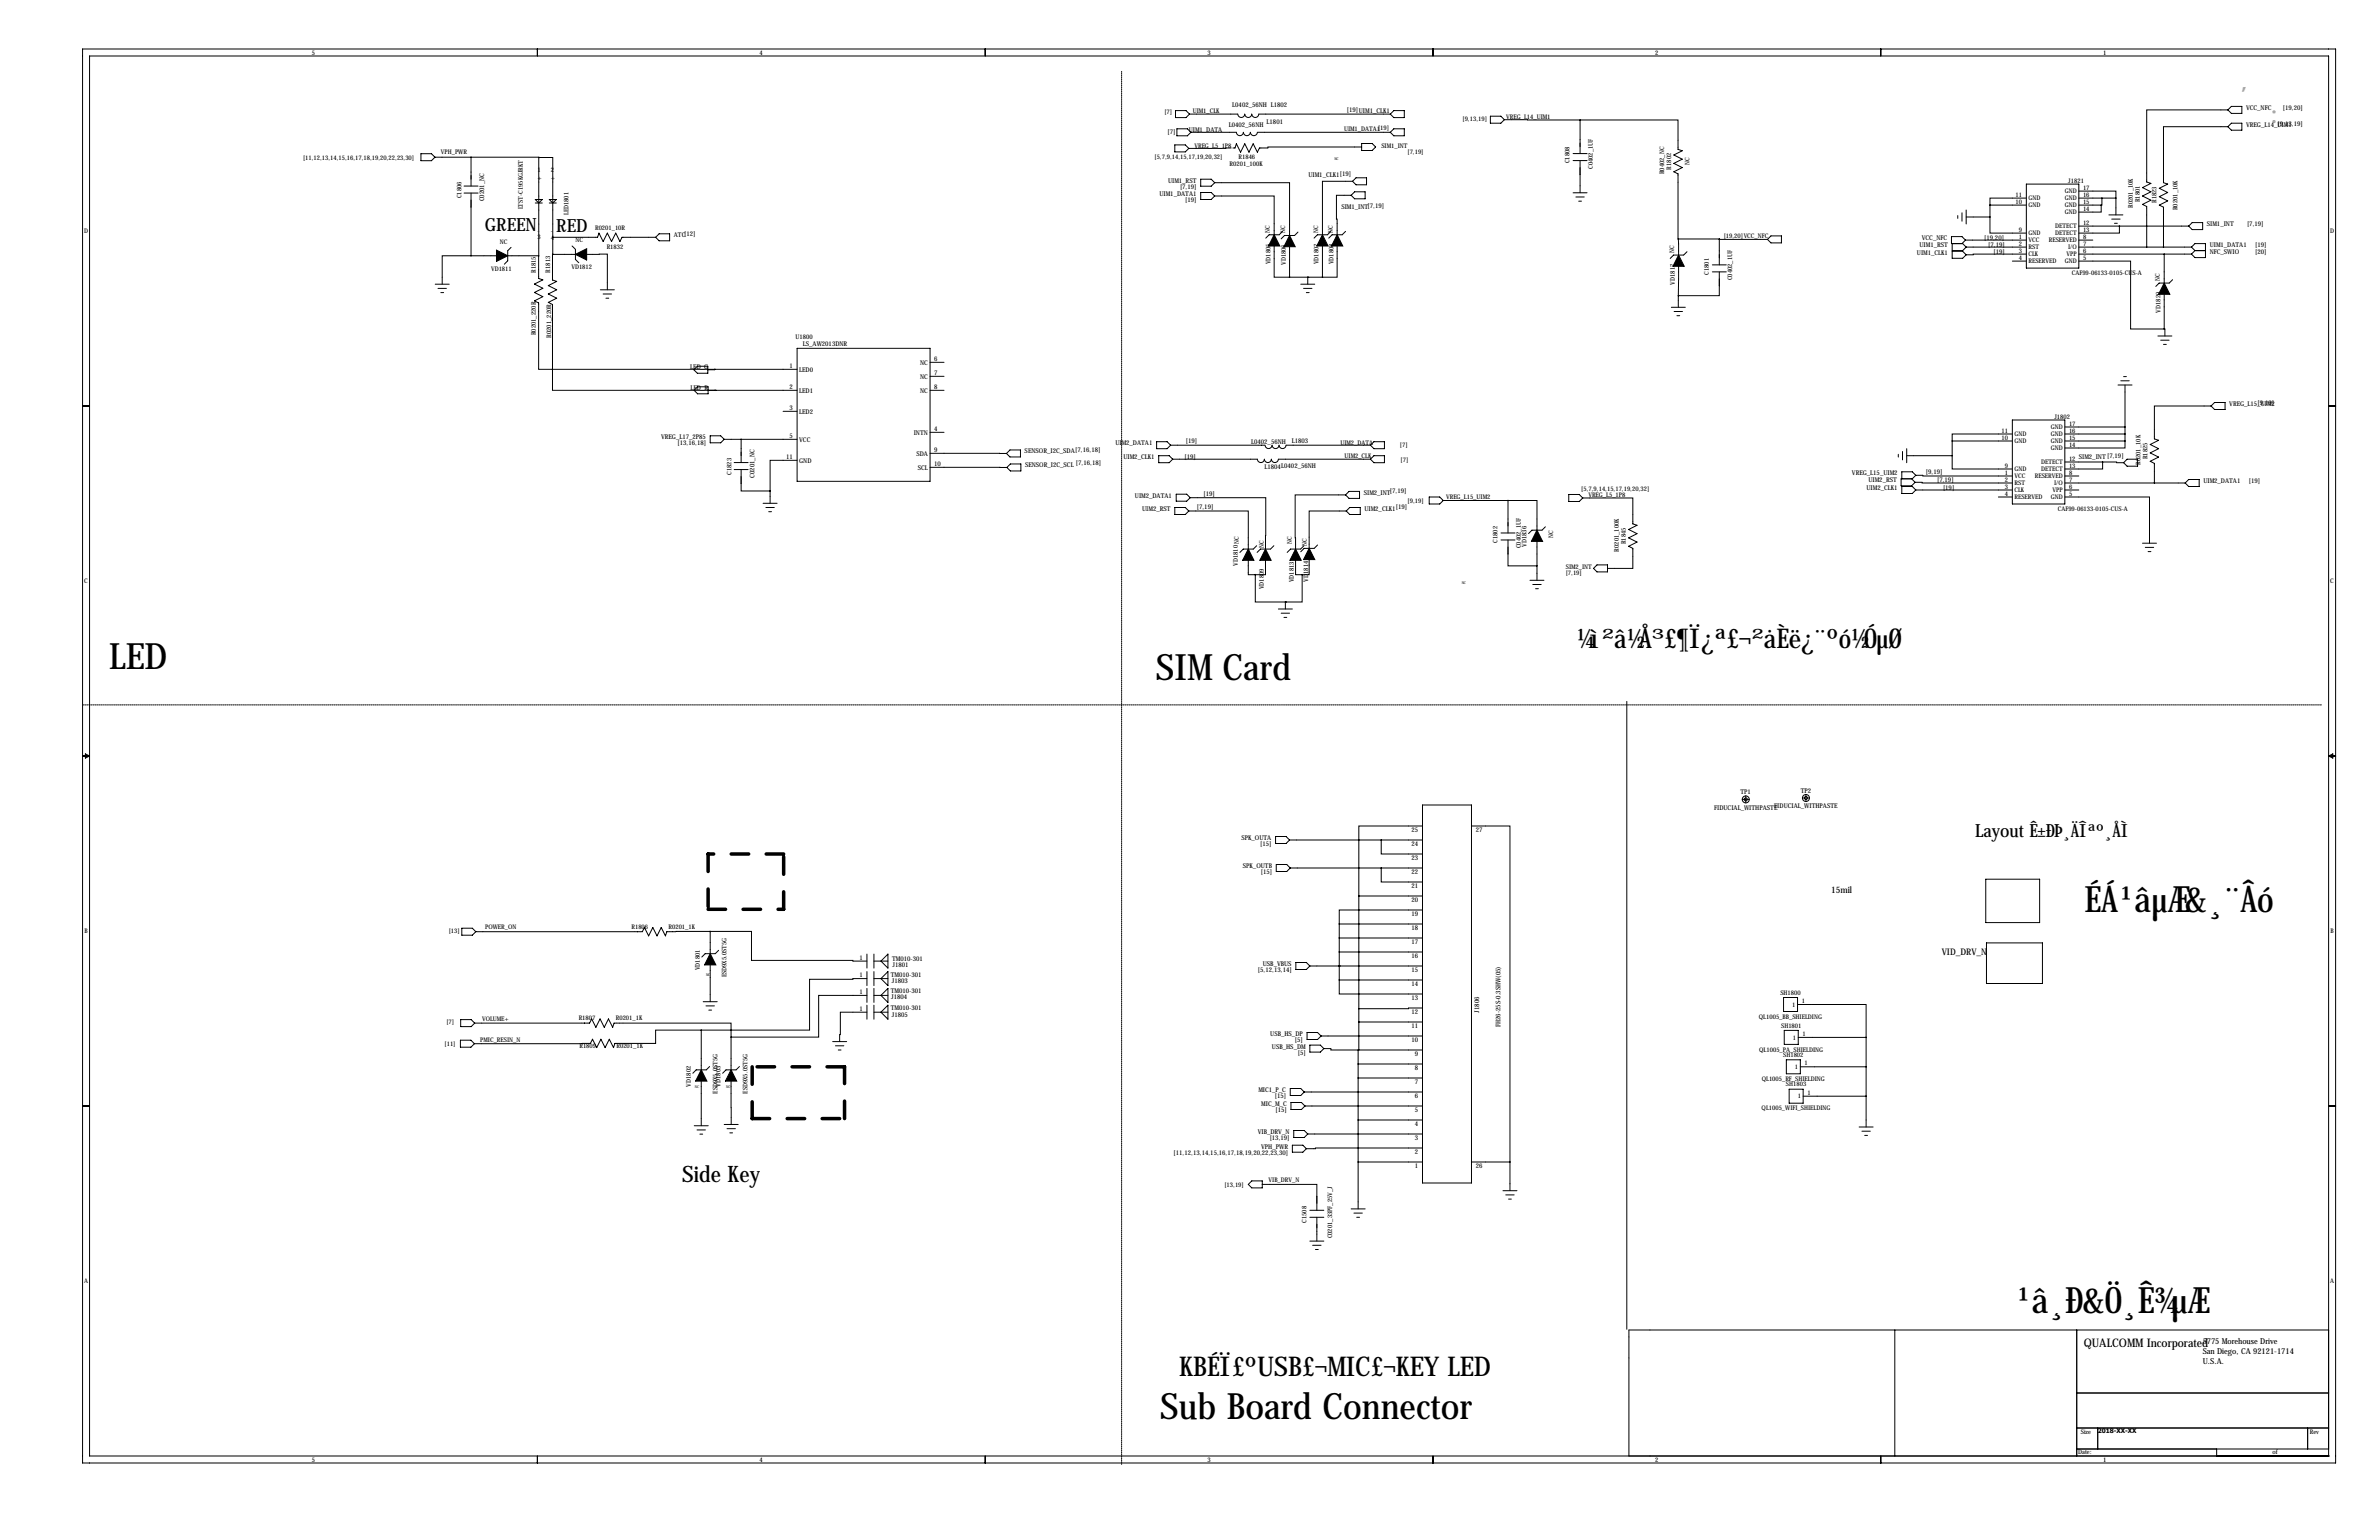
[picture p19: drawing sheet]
<svg xmlns="http://www.w3.org/2000/svg" width="864mm" height="559mm" viewBox="0 0 864 559" stroke-linecap="round" stroke-linejoin="round" font-family="sans-serif">
<defs><g id="words">
<g font-size="13.2">
<text x="39.6" y="242.8">LED</text>
<text x="419.6" y="246.9">SIM Card</text>
<text x="756.7" y="331">ÉÁ¹âµÆ&amp;¸¨Âó</text>
<text x="731.5" y="476.3">¹â¸Ð&amp;Ö¸Ê¾µÆ</text>
<text x="421.1" y="514.9">Sub Board Connector</text>
</g>
<g font-size="9.9">
<text x="572.4" y="235.3">¼ì²â½Å³£¶Ï¿ª£¬²åÈë¿¨ºó½ÓµØ</text>
<text x="428" y="499.4">KBÉÏ£ºUSB£¬MIC£¬KEY LED</text>
</g>
<text font-size="8.2" x="247.7" y="428.8">Side Key</text>
<g font-size="7.3" fill="#666">
<text x="813.4" y="32.7">，</text>
<text x="823.7" y="44.7">：</text>
</g>
<g font-size="6.6">
<text x="176" y="83.8">GREEN</text>
<text x="201.9" y="84.3">RED</text>
<text x="717" y="303.5">Layout Ê±ÐÞ¸ÄÎªº¸ÅÌ</text>
</g>
<text font-size="4.3" x="756.4" y="488.7">QUALCOMM Incorporated</text>
<g font-size="3.3">
<text x="664.7" y="323.9">15mil</text>
<text x="704.9" y="346.5">VID_DRV_N</text>
</g>
<g font-size="3">
<text x="799.6" y="487.5">5775 Morehouse Drive</text>
<text x="799.6" y="491.3">San Diego, CA 92121-1714</text>
<text x="799.6" y="495">U.S.A.</text>
</g>
<g font-size="2.4">
<text x="447.3" y="38.9">L0402_56NH L1802</text>
<text x="488.9" y="40.5">[19]UIM1_CLK1</text>
<text x="815.3" y="39.9">VCC_NFC</text>
<text x="828.7" y="39.8">[19,20]</text>
<text x="446.1" y="46">L0402_56NH</text>
<text x="459.8" y="45.1">L1801</text>
<text x="815.3" y="46">VREG_L14_UIM1</text>
<text x="826.8" y="45.9">[9,13,19]</text>
<text x="423.9" y="48.7">[7]</text>
<text x="431.5" y="48">UIM1_DATA</text>
<text x="475" y="64.3">UIM1_CLK1[19]</text>
<text x="420.9" y="71.1">UIM1_DATA1</text>
<text x="424" y="66.3">UIM1_RST</text>
<text x="428.4" y="68.5">[7,19]</text>
<text x="175.8" y="73.1" transform="rotate(-90 175.8 73.1)">C0201_NC</text>
<text x="430.3" y="73.3">[19]</text>
<text x="486.9" y="75.9">SIM1_INT</text>
<text x="496.4" y="75.3">[7,19]</text>
<text x="801.1" y="82">SIM1_INT</text>
<text x="815.7" y="81.9">[7,19]</text>
<text x="244.6" y="86.1">ATC[12]</text>
<text x="696.8" y="89.7">UIM1_RST</text>
<text x="697.6" y="87.1">VCC_NFC</text>
<text x="720.3" y="87">[19,20]</text>
<text x="721.7" y="89.5">[7,19]</text>
<text x="802.1" y="89.7">UIM1_DATA1</text>
<text x="818.6" y="89.5">[19]</text>
<text x="695.9" y="92.5">UIM1_CLK1</text>
<text x="723.6" y="92.3">[19]</text>
<text x="802.1" y="92.2">NFC_SWIO</text>
<text x="818.6" y="92.1">[20]</text>
<text x="291.4" y="125.5">LS_AW2013DNR</text>
<text x="339.1" y="131">6</text>
<text x="250.6" y="133.9">LED_G</text>
<text x="286.6" y="133.5">1</text>
<text x="290.1" y="134.8">LED0</text>
<text x="334" y="132.3">NC</text>
<text x="334" y="137.4">NC</text>
<text x="339.1" y="136">7</text>
<text x="250.7" y="141.4">LED_R</text>
<text x="286.6" y="141.1">2</text>
<text x="290.1" y="142.5">LED1</text>
<text x="334" y="142.5">NC</text>
<text x="339.1" y="141.1">8</text>
<text x="286.6" y="148.7">3</text>
<text x="809.2" y="147.3">VREG_L15_UIM2</text>
<text x="819.5" y="146.9">[9,19]</text>
<text x="290.1" y="150.1">LED2</text>
<text x="240" y="159.4">VREG_L17_2P85</text>
<text x="246" y="161.6">[13,16,18]</text>
<text x="286.6" y="158.9">5</text>
<text x="290.1" y="160.2">VCC</text>
<text x="331.7" y="157.7">INTN</text>
<text x="339.1" y="156.4">4</text>
<text x="404.9" y="161.5">UI</text>
<text x="407.2" y="161.5">M2_DATA1</text>
<text x="430.5" y="160.7">[19]</text>
<text x="454.2" y="161">L0402_56NH</text>
<text x="468.9" y="160.9">L1803</text>
<text x="285.4" y="166.5">11</text>
<text x="290.1" y="167.9">GND</text>
<text x="332.6" y="165.3">SDA</text>
<text x="339.1" y="164">9</text>
<text x="372" y="164.5">SENSOR_I2C_SDA[7,16,18]</text>
<text x="407.8" y="166.6">UIM2_CLK1</text>
<text x="430" y="166.5">[19]</text>
<text x="764.9" y="166.3">[7,19]</text>
<text x="273.8" y="173.4" transform="rotate(-90 273.8 173.4)">C0201_NC</text>
<text x="333.2" y="170.4">SCL</text>
<text x="339.1" y="169.1">10</text>
<text x="372.1" y="169.6">SENSOR_I2C_SCL</text>
<text x="390.6" y="168.8">[7,16,18]</text>
<text x="459" y="170.1">L1804L0402_56NH</text>
<text x="672.3" y="172.5">VREG_L15_UIM2</text>
<text x="699.1" y="172.1">[9,19]</text>
<text x="436.9" y="180">[19]</text>
<text x="495" y="179.6">SIM2_INT</text>
<text x="504.6" y="179">[7,19]</text>
<text x="677.6" y="177.8">UIM2_CLK1</text>
<text x="678.3" y="175">UIM2_RST</text>
<text x="703.2" y="174.9">[7,19]</text>
<text x="705.3" y="177.7">[19]</text>
<text x="799.8" y="175.3">UIM2_DATA1</text>
<text x="816.3" y="175.1">[19]</text>
<text x="412" y="180.6">UIM2_DATA1</text>
<text x="414.6" y="185.4">UIM2_RST</text>
<text x="434.5" y="184.8">[7,19]</text>
<text x="495.3" y="185.4">UIM2_CLK1</text>
<text x="506.7" y="184.8">[19]</text>
<text x="653.7" y="287.7">TP2</text>
<text x="622.3" y="293.9">FIDUCIAL_WITHPASTE</text>
<text x="631.8" y="288.2">TP1</text>
<text x="644.1" y="293.4">FIDUCIAL_WITHPASTE</text>
<text x="450.6" y="304.8">SPK_OUTA</text>
<text x="512.4" y="301.9">25</text>
<text x="535.7" y="301.9">27</text>
<text x="457.4" y="307">[15]</text>
<text x="512.4" y="307">24</text>
<text x="451.2" y="315">SPK_OUTB</text>
<text x="457.7" y="317.1">[15]</text>
<text x="512.4" y="317.1">22</text>
<text x="512.4" y="312">23</text>
<text x="512.4" y="322.2">21</text>
<text x="512.4" y="327.3">20</text>
<text x="512.4" y="332.4">19</text>
<text x="512.4" y="337.5">18</text>
<text x="512.4" y="347.6">16</text>
<text x="512.4" y="342.5">17</text>
<text x="312" y="348.2">1</text>
<text x="323.9" y="348.7">TM010-301</text>
<text x="324" y="350.9">J1801</text>
<text x="456.7" y="352.7">[5,12,13,14]</text>
<text x="458.4" y="350.5">USB_VBUS</text>
<text x="512.4" y="352.7">15</text>
<text x="312" y="354.6">1</text>
<text x="323.4" y="354.3">TM010-301</text>
<text x="323.7" y="356.8">J1803</text>
<text x="512.4" y="357.8">14</text>
<text x="312" y="360.7">1</text>
<text x="323.4" y="360.2">TM010-301</text>
<text x="323.5" y="362.3">J1804</text>
<text x="512.4" y="362.9">13</text>
<text x="312" y="366.8">1</text>
<text x="323.4" y="366.5">TM010-301</text>
<text x="323.7" y="368.9">J1805</text>
<text x="512.4" y="367.9">12</text>
<text x="537" y="367.4" transform="rotate(-90 537 367.4)">J1806</text>
<text x="461.1" y="375.9">USB_HS_DP</text>
<text x="512.4" y="373">11</text>
<text x="544.7" y="372.8" transform="rotate(-90 544.7 372.8)">FH26-25S-0.3SHW(05)</text>
<text x="461.7" y="380.5">USB_HS_DM</text>
<text x="470.1" y="378.1">[5]</text>
<text x="471.1" y="382.7">[5]</text>
<text x="512.4" y="378.1">10</text>
<text x="513.6" y="383.2">9</text>
<text x="513.6" y="388.2">8</text>
<text x="513.6" y="393.3">7</text>
<text x="456.8" y="396.2">MIC1_P_C</text>
<text x="457.9" y="401.3">MIC_M_C</text>
<text x="462.8" y="398.4">[15]</text>
<text x="513.6" y="398.4">6</text>
<text x="463" y="403.5">[15]</text>
<text x="513.6" y="403.5">5</text>
<text x="456.6" y="411.5">VIB_DRV_N</text>
<text x="460.9" y="413.6">[13,19]</text>
<text x="513.6" y="413.6">3</text>
<text x="513.6" y="408.6">4</text>
<text x="426" y="419">[11,12,13,14,15,16,17,18,19,20,22,23,30]</text>
<text x="457.8" y="416.8">VPH_PWR</text>
<text x="513.6" y="418.7">2</text>
<text x="513.6" y="423.8">1</text>
<text x="535.7" y="423.8">26</text>
</g>
<g font-size="2.3">
<text x="113.2" y="19.9">5</text>
<text x="275.8" y="19.9">4</text>
<text x="438.3" y="19.9">3</text>
<text x="600.9" y="19.9">2</text>
<text x="763.4" y="19.9">1</text>
<text x="422.7" y="41.5">[7]</text>
<text x="433" y="41.1">UIM1_CLK</text>
<text x="487.9" y="47.5">UIM1_DATA1[19]</text>
<text x="530.9" y="43.8">[9,13,19]</text>
<text x="546.8" y="43.2">VREG_L14_UIM1</text>
<text x="433.6" y="53.6">VREG_L5_1P8</text>
<text x="501.5" y="53.6">SIM1_INT</text>
<text x="110" y="57.9">[11,12,13,14,15,16,17,18,19,20,22,23,30]</text>
<text x="160" y="55.9">VPH_PWR</text>
<text x="419.1" y="57.7">[5,7,9,14,15,17,19,20,32]</text>
<text x="449.6" y="57.8">R1846</text>
<text x="510.9" y="55.8">[7,19]</text>
<text x="569.8" y="59.3" transform="rotate(-90 569.8 59.3)">C1808</text>
<text x="613.3" y="59.9" transform="rotate(-90 613.3 59.9)">NC</text>
<text x="195.1" y="65.3">+</text>
<text x="195.2" y="62.5">1</text>
<text x="199.9" y="65.3">+</text>
<text x="200" y="62.5">2</text>
<text x="446.4" y="60.4">R0201_100K</text>
<text x="578.2" y="61.3" transform="rotate(-90 578.2 61.3)">C0402_1UF</text>
<text x="604.1" y="63.3" transform="rotate(-90 604.1 63.3)">R0402_NC</text>
<text x="606.6" y="61.6" transform="rotate(-90 606.6 61.6)">R1802</text>
<text x="167.5" y="72" transform="rotate(-90 167.5 72)">C1806</text>
<text x="731.7" y="71.4">11</text>
<text x="749.5" y="70.1">GND</text>
<text x="750.8" y="66.3">J1821</text>
<text x="756.2" y="71.4">16</text>
<text x="756.2" y="68.8">17</text>
<text x="189.7" y="76" transform="rotate(-90 189.7 76)">LTST-C195KGJRKT</text>
<text x="731.7" y="73.9">10</text>
<text x="736.3" y="75.2">GND</text>
<text x="736.3" y="72.7">GND</text>
<text x="749.5" y="77.8">GND</text>
<text x="749.5" y="75.2">GND</text>
<text x="749.5" y="72.7">GND</text>
<text x="756.2" y="76.5">14</text>
<text x="756.2" y="73.9">15</text>
<text x="774.2" y="75.5" transform="rotate(-90 774.2 75.5)">R0201_10K</text>
<text x="776.7" y="73.4" transform="rotate(-90 776.7 73.4)">R1801</text>
<text x="782.8" y="73.6" transform="rotate(-90 782.8 73.6)">R1823</text>
<text x="790.4" y="76.3" transform="rotate(-90 790.4 76.3)">R0201_10K</text>
<text x="206.3" y="78.1" transform="rotate(-90 206.3 78.1)">LED1801</text>
<text x="216" y="83.4">R0201_10R</text>
<text x="746.1" y="82.8">DETECT</text>
<text x="756.2" y="81.5">12</text>
<text x="30.5" y="84.6">D</text>
<text x="181.5" y="88.5">NC</text>
<text x="195.1" y="84.4">-</text>
<text x="195.2" y="86.7">3</text>
<text x="199.9" y="84.4">-</text>
<text x="200" y="87">4</text>
<text x="208.9" y="88">NC</text>
<text x="460.9" y="84.4" transform="rotate(-90 460.9 84.4)">NC</text>
<text x="466.5" y="84.6" transform="rotate(-90 466.5 84.6)">NC</text>
<text x="478.5" y="84.4" transform="rotate(-90 478.5 84.4)">NC</text>
<text x="483.8" y="84.4" transform="rotate(-90 483.8 84.4)">NC</text>
<text x="625.7" y="86.2">[19,20]VCC_NFC</text>
<text x="732.9" y="86.6">1</text>
<text x="732.9" y="89.2">2</text>
<text x="732.9" y="84.1">9</text>
<text x="736.3" y="87.9">VCC</text>
<text x="736.3" y="85.4">GND</text>
<text x="743.7" y="87.9">RESERVED</text>
<text x="746.1" y="85.4">DETECT</text>
<text x="756.2" y="86.6">8</text>
<text x="756.2" y="89.2">7</text>
<text x="756.2" y="84.1">13</text>
<text x="845.9" y="84.6">D</text>
<text x="220.2" y="90.3">R1832</text>
<text x="461.2" y="95.9" transform="rotate(-90 461.2 95.9)">VD1805</text>
<text x="478.7" y="95.9" transform="rotate(-90 478.7 95.9)">VD1807</text>
<text x="484" y="95.9" transform="rotate(-90 484 95.9)">VD1808</text>
<text x="607.8" y="91.8" transform="rotate(-90 607.8 91.8)">NC</text>
<text x="732.9" y="91.7">3</text>
<text x="732.9" y="94.2">4</text>
<text x="736.3" y="90.5">RST</text>
<text x="736.3" y="93">CLK</text>
<text x="736.3" y="95.5">RESERVED</text>
<text x="749.5" y="95.5">GND</text>
<text x="750.2" y="93">VPP</text>
<text x="750.7" y="90.5">I/O</text>
<text x="756.2" y="91.7">6</text>
<text x="756.2" y="94.2">5</text>
<text x="178.3" y="98.2">VD1811</text>
<text x="194.6" y="99" transform="rotate(-90 194.6 99)">R1815</text>
<text x="199.7" y="98.9" transform="rotate(-90 199.7 98.9)">R1813</text>
<text x="207.4" y="97.7">VD1812</text>
<text x="466.7" y="96.2" transform="rotate(-90 466.7 96.2)">VD1806</text>
<text x="620.3" y="99.7" transform="rotate(-90 620.3 99.7)">C1801</text>
<text x="628.8" y="101.7" transform="rotate(-90 628.8 101.7)">C0402_1UF</text>
<text x="752.1" y="99.9">CAF99-06133-0105-CUS-A</text>
<text x="784" y="101.9" transform="rotate(-90 784 101.9)">NC</text>
<text x="608" y="103.3" transform="rotate(-90 608 103.3)">VD1817</text>
<text x="784.3" y="113.4" transform="rotate(-90 784.3 113.4)">VD1820</text>
<text x="194.6" y="121.6" transform="rotate(-90 194.6 121.6)">R0201_220R</text>
<text x="200.1" y="122.5" transform="rotate(-90 200.1 122.5)">R0201_220R</text>
<text x="288.8" y="123.1">U1800</text>
<text x="744.4" y="155.7">GND</text>
<text x="745.7" y="151.9">J1802</text>
<text x="751.1" y="154.4">17</text>
<text x="486.6" y="161.3">UIM2_DATA</text>
<text x="726.6" y="159.5">10</text>
<text x="726.6" y="157">11</text>
<text x="731.3" y="160.8">GND</text>
<text x="731.3" y="158.3">GND</text>
<text x="744.4" y="160.8">GND</text>
<text x="744.4" y="158.3">GND</text>
<text x="751.1" y="159.5">15</text>
<text x="751.1" y="157">16</text>
<text x="488.1" y="166.4">UIM2_CLK</text>
<text x="508.2" y="162.1">[7]</text>
<text x="508.4" y="167.5">[7]</text>
<text x="744.4" y="163.4">GND</text>
<text x="751.1" y="167.1">12 SIM2_INT</text>
<text x="751.1" y="162.1">14</text>
<text x="779.5" y="166.6" transform="rotate(-90 779.5 166.6)">R1825</text>
<text x="265.5" y="172.3" transform="rotate(-90 265.5 172.3)">C1823</text>
<text x="727.8" y="172.2">1</text>
<text x="727.8" y="169.7">9</text>
<text x="731.3" y="173.5">VCC</text>
<text x="731.3" y="171">GND</text>
<text x="738.6" y="173.5">RESERVED</text>
<text x="741" y="168.4">DETECT</text>
<text x="741" y="171">DETECT</text>
<text x="751.1" y="172.2">8</text>
<text x="751.1" y="169.7">13</text>
<text x="777" y="168.7" transform="rotate(-90 777 168.7)">R0201_10K</text>
<text x="574" y="178.1">[5,7,9,14,15,17,19,20,32]</text>
<text x="727.8" y="174.8">2</text>
<text x="727.8" y="177.3">3</text>
<text x="727.8" y="179.8">4</text>
<text x="731.3" y="176.1">RST</text>
<text x="731.3" y="178.6">CLK</text>
<text x="745.1" y="178.6">VPP</text>
<text x="745.6" y="176.1">I/O</text>
<text x="751.1" y="174.8">7</text>
<text x="751.1" y="177.3">6</text>
<text x="751.1" y="179.8">5</text>
<text x="511" y="182.5">[9,19]</text>
<text x="524.9" y="181">VREG_L15_UIM2</text>
<text x="576.6" y="180.4">VREG_L5_1P8</text>
<text x="731.3" y="181.1">RESERVED</text>
<text x="744.4" y="181.1">GND</text>
<text x="747" y="185.5">CAF99-06133-0105-CUS-A</text>
<text x="469" y="197.5" transform="rotate(-90 469 197.5)">NC</text>
<text x="474.4" y="198" transform="rotate(-90 474.4 198)">NC</text>
<text x="543.6" y="197" transform="rotate(-90 543.6 197)">C1802</text>
<text x="563.9" y="195.2" transform="rotate(-90 563.9 195.2)">NC</text>
<text x="590.2" y="197.4" transform="rotate(-90 590.2 197.4)">R1845</text>
<text x="458.8" y="198.7" transform="rotate(-90 458.8 198.7)">NC</text>
<text x="552.1" y="199" transform="rotate(-90 552.1 199)">C0402_1UF</text>
<text x="554.1" y="198.4" transform="rotate(-90 554.1 198.4)">VD1836</text>
<text x="587.7" y="200.2" transform="rotate(-90 587.7 200.2)">R0201_100K</text>
<text x="449.3" y="205.3" transform="rotate(-90 449.3 205.3)">VD1810NC</text>
<text x="568.4" y="206.6">SIM2_INT</text>
<text x="568.4" y="208.7">[7,19]</text>
<text x="30.6" y="211.6">C</text>
<text x="458.7" y="213.8" transform="rotate(-90 458.7 213.8)">VD1809</text>
<text x="469.6" y="211.3" transform="rotate(-90 469.6 211.3)">VD1813</text>
<text x="474.8" y="211" transform="rotate(-90 474.8 211)">VD1814</text>
<text x="845.9" y="211.6">C</text>
<text x="30.6" y="338.6">B</text>
<text x="162.9" y="338.7">[13]</text>
<text x="176.1" y="337.1">POWER_ON</text>
<text x="229.2" y="337.1">R1806</text>
<text x="242.7" y="337.1">R0201_1K</text>
<text x="846" y="338.6">B</text>
<text x="254" y="352.1" transform="rotate(-90 254 352.1)">VD1801</text>
<text x="263.7" y="354.7" transform="rotate(-90 263.7 354.7)">ESD9X5.0ST5G</text>
<text x="646.3" y="360.9">SH1800</text>
<text x="650.6" y="365.3">1</text>
<text x="654" y="364">1</text>
<text x="162.1" y="371.7">[7]</text>
<text x="175" y="370.6">VOLUME+</text>
<text x="210.1" y="370.2">R1807</text>
<text x="223.5" y="370.2">R0201_1K</text>
<text x="638.5" y="369.7">QL1005_BB_SHIELDING</text>
<text x="646.5" y="372.9">SH1801</text>
<text x="650.8" y="377.2">1</text>
<text x="654.3" y="375.9">1</text>
<text x="161.4" y="379.6">[11]</text>
<text x="174.3" y="378.2">PMIC_RESIN_N</text>
<text x="210.3" y="380.1">R1809</text>
<text x="223.8" y="380.1">R0201_1K</text>
<text x="638.6" y="381.6">QL1005_PA_SHIELDING</text>
<text x="647.3" y="383.5">SH1802</text>
<text x="651.6" y="387.9">1</text>
<text x="655.1" y="386.6">1</text>
<text x="250.7" y="394.3" transform="rotate(-90 250.7 394.3)">VD1802</text>
<text x="261.6" y="394.3" transform="rotate(-90 261.6 394.3)">VD1803</text>
<text x="639.5" y="392.3">QL1005_RF_SHIELDING</text>
<text x="648.3" y="394.2">SH1803</text>
<text x="260.5" y="396.8" transform="rotate(-90 260.5 396.8)">ESD9X5.0ST5G</text>
<text x="271.3" y="396.8" transform="rotate(-90 271.3 396.8)">ESD9X5.0ST5G</text>
<text x="652.6" y="398.6">1</text>
<text x="656.1" y="397.3">1</text>
<text x="639.5" y="402.9">QL1005_WIFI_SHIELDING</text>
<text x="444.5" y="430.6">[13,19]</text>
<text x="460.5" y="428.8">VIB_DRV_N</text>
<text x="474.3" y="443.7" transform="rotate(-90 474.3 443.7)">C1508</text>
<text x="483.6" y="449.4" transform="rotate(-90 483.6 449.4)">C0201_33PF_25V_J</text>
<text x="30.5" y="465.6">A</text>
<text x="845.9" y="465.6">A</text>
<text x="755.4" y="520.2">Size</text>
<text x="761.5" y="519.9">2018-XX-XX</text>
<text x="838.5" y="520.4">Rev</text>
<text x="754.4" y="527.6">Date:</text>
<text x="825" y="527.6">of</text>
<text x="113.2" y="530.4">5</text>
<text x="275.8" y="530.4">4</text>
<text x="438.3" y="530.4">3</text>
<text x="600.9" y="530.4">2</text>
<text x="763.4" y="530.4">1</text>
</g>
<g font-size="1.3">
<text x="484.4" y="57.9">NC</text>
<text x="530.6" y="212.1">NC</text>
<text x="256.3" y="354.1">NC</text>
<text x="252.2" y="394.7">NC</text>
<text x="263.7" y="394.7">NC</text>
</g>
</g></defs>
<g fill="none" stroke="#000" stroke-width=".36">
<path d="M30 17.8h817.9v513.1h-817.9zM195.1 17.8v2.5M357.6 17.8v2.5M520.2 17.8v2.5M682.8 17.8v2.5M32.5 20.3h812.8v508h-812.8zM808.7 39.9h-29.4v26.1l1.5 .5-3.1 1.6 3.1 1.5-3.1 1.5 3.1 1.5-3.1 1.6 1.6 .7v14.8M808.7 39.9l1.3-1.3h3.8v2.5h-3.8zM152.8 55.8h3.8l1.3 1.2-1.3 1.3h-3.8zM157.9 57h13.1M171 57l24.6 .1M171 57v10.5"/>
<path d="M195.6 57.1l-.1 35.7M195.6 57.1h5.1v35.2M426.5 52.6h3.8l1.2 1.2-1.2 1.3h-3.8zM426.7 40.1h3.8l1.3 1.3-1.3 1.3h-3.8zM427.2 46.7h3.8l1.3 1.3-1.3 1.3h-3.8zM431.8 41.4h17.5a1.27 1.27 0 0 0 1.3 1.2 1.27 1.27 0 0 0 1.3-1.2 1.27 1.27 0 0 0 1.2 1.2 1.27 1.27 0 0 0 1.3-1.2 1.27 1.27 0 0 0 1.3 1.2 1.27 1.27 0 0 0 1.2-1.2h47.8M432.3 48h16.5a1.27 1.27 0 0 0 1.3 1.2 1.27 1.27 0 0 0 1.3-1.2 1.27 1.27 0 0 0 1.2 1.2 1.27 1.27 0 0 0 1.3-1.2 1.27 1.27 0 0 0 1.3 1.2 1.27 1.27 0 0 0 1.2-1.2h48.3M447 53.7l-15.5 .1M494.3 53.3h-34.1v.4h-3l-.8 1.5-1.5-3-1.5 3-1.5-3-1.6 3-1.5-3-.5 1.5h-.8M494.3 52.1h3.8l1.3 1.2-1.3 1.3h-3.8zM504.7 41.4l1.3-1.3h3.8v2.6h-3.8zM506 46.7h3.8v2.6h-3.8l-1.3-1.3z"/>
<path d="M541 42.2h3.8l1.3 1.2-1.3 1.3h-3.8zM546.1 43.4l27.5 .1M571 55.7h5.1M571 58.3h5.1M573.6 43.5h35.5v10.7l1.6 .5-3.1 1.5 3.1 1.6-3.1 1.5 3.1 1.5-3.1 1.5 1.5 .8 .1 23.6M573.6 43.5v12.2M573.6 58.3v11.7M808.7 46h-23.3v20.3l1.5 .5-3.1 1.5 3.1 1.6-3.1 1.5 3.1 1.5-3.1 1.5 1.6 .8v14.5M808.7 46l1.3-1.3h3.8v2.5h-3.8zM168.5 67.5h5M168.5 70.1h5M171 70.1v22.7"/>
<path d="M194.3 73.7h2.5M194.3 72.4h2.5l-1.2 1.3zM199.4 73.7h2.5M199.4 72.4h2.5l-1.2 1.3zM435.9 69.9h3.8l1.2 1.2-1.2 1.3h-3.8zM435.9 65h3.8l1.2 1.3-1.2 1.3h-3.8zM440.9 66.3h27.2v19.1M440.9 71.1h21.6v14.1M490.5 70.9h-5.4l.3 14.3M490.5 70.9l1.2-1.3h3.9v2.5h-3.9zM491 65.8h-10.9v19.4M491 65.8l1.3-1.3h3.8v2.6h-3.8z"/>
<path d="M571 70h5.1M572.1 71.5h3M573.1 73h1M710.7 78.2v1M712.2 77.2v3.1M713.7 78.7h8.7M713.7 76.2v5.1M722.4 78.7v5.9h13.2M722.4 74.4h13.2M722.4 74.4v4.3M735.6 71.9h-13.2v2.5M735.6 66.8h19v30.5h-19z"/>
<path d="M754.6 69.3h13.5v2.6M754.6 74.4h8.2M754.6 71.9h13.5M762.8 74.4v2.6h-8.2M763 71.9v2.5h-.2M765.6 78h5M766.6 79.5h3M768.1 71.9v6.1M171 92.8h-10.5v10.3M171 92.8h9.2M184.3 92.8h11.2M185.5 89.8l-1.2 1.2v3.6l-1.2 1.3"/>
<path d="M195.5 92.8v8.2l1.6 .6-3.1 1.5 3.1 1.5-3.1 1.5 3.1 1.5-3.1 1.6 1.5 .7v24.1h64M200.7 92.3l-.1 9.3 1.5 .5-3.1 1.5 3.1 1.6-3.1 1.5 3.1 1.5-3.1 1.5 1.6 .8v31.1h59M200.7 92.3h8.2M200.7 86.1h16.2l.5-1.5 1.5 3 1.6-3 1.5 3 1.5-3 1.5 3 .8-1.5h12.2M207.7 89.3l1.2 1.2v3.6l1.2 1.3M213 92.3l7.5-.1v13M239.3 84.8h3.8v2.6h-3.8l-1.3-1.3zM462.5 89.3v11.3h5.6M465.6 84l-1.2 1.2h-3.7l-1.2 1.2M468.1 89.5v11.1M471.2 84.2l-1.3 1.2h-3.6l-1.2 1.3M480.1 89.3v11.3"/>
<path d="M483.1 84l-1.2 1.2h-3.7l-1.2 1.2M485.4 89.3v11.3h-5.3M488.4 84l-1.2 1.2h-3.6l-1.3 1.2M609.2 86.7l.1 5.9M609.2 86.7h14.9M609.3 96.6l-.1 10.7M612.4 91.3l-1.2 1.3h-3.7l-1.2 1.2M621.6 96.1h5.1M621.6 98.7h5.1M624.1 86.7l17.5 .2M624.1 98.7v8.6h-14.9M624.1 86.7v9.4"/>
<path d="M642.9 85.6h3.8v2.5h-3.8l-1.3-1.2zM708.7 88.4v2.5h3.8l1.2-1.2M708.7 91.2h3.8l1.2 1.3-1.2 1.2h-3.8zM713.5 87.1h22.1M713.5 87.1l-1.3-1.2h-3.8v2.5h4.1l1.2 1.3M713.5 87.1l-1.3 1.3M713.7 89.7h21.9M730.5 94.7h5.1M735.6 92.2h-19.3v.3h-2.6M754.6 94.7h18.8v24.7h12.2M754.6 87.1h5.1M754.6 89.7h40.9"/>
<path d="M754.6 92.2h40.9M754.6 82h39.9M767.6 81h1M769.4 82v2.6h-14.8M785.6 92.2v10.5M795.5 89.7l1.3 1.2M795.5 89.7l1.3-1.3h3.8v5.1h-3.8l-1.3-1.3M795.8 80.8h3.8v2.5h-3.8l-1.3-1.3zM796.8 90.9h3.8M796.8 90.9l-1.3 1.3M158 103.1h5.1M159 104.6h3.1"/>
<path d="M160 106.2h1M217.9 105.2h5.1M218.9 106.7h3.1M220 108.2h1M468.1 100.6h12M472.2 103.1h5.1M473.2 104.6h3M474.2 106.2h1M474.7 100.6h.1M474.7 100.6v2.5M606.7 111.5h5.1M607.7 113h3.1"/>
<path d="M608.7 114.6h1.1M609.2 107.3v4.2M785.6 106.8v12.6M785.6 119.4h.3v2.5M788.7 101.5l-1.3 1.2h-3.6l-1.2 1.2M253.1 132.9h3.8v2.5h-3.8l-1.2-1.2zM259.5 134l-2.6 .2M259.5 134h29.9M289.4 126.4h48.2v48.2h-48.2zM337.6 131.5h5.1M337.6 136.5h5.1M768.9 139.7h5"/>
<path d="M769.9 138.2h3M770.9 136.7h1M771.4 139.7v20.3M783.3 121.9h5.1M784.4 123.4h3M785.4 125h1M30 147.3h2.5M252 141.6l1.2-1.2h3.8v2.5h-3.8zM257 141.6h32.4M257.8 158.1h3.8l1.3 1.3-1.3 1.3h-3.8zM259.6 141.6h.1M262.9 159.4h26.5"/>
<path d="M269 159.4v8.4M284.3 149.2h5.1M337.6 141.6h5.1M337.6 156.9h5.1M730.5 157.5h-21.8v2.5M730.5 152.4h19.1v30.5h-19.1zM749.6 157.5h21.8M749.6 154.9h21.8M802.6 147.3h-20.5v12l1.5 .5-3.1 1.5 3.1 1.5-3.1 1.5 3.1 1.6-3.1 1.5 1.6 .7v7.2M802.6 147.3l1.3-1.2h3.8v2.5h-3.8zM845.3 147.3h2.6M266.5 167.8h5.1"/>
<path d="M266.5 170.4h5.1M269 170.4v7.8h10.6M279.6 178.2v4.4M289.4 167h-9.8v11.2M337.6 164.5h27.8M337.6 169.6h27.9M365.5 169.6l1.3-1.2h3.8v2.5h-3.8zM366.6 163.3h3.8v2.5h-3.8l-1.2-1.3zM419.9 160.3h3.8l1.2 1.2-1.2 1.3h-3.8zM420.6 165.4h3.8l1.3 1.2-1.3 1.3h-3.8zM424.9 161.5h34.3a1.27 1.27 0 0 0 1.3 1.3 1.27 1.27 0 0 0 1.3-1.2 1.27 1.27 0 0 0 1.2 1.2 1.27 1.27 0 0 0 1.3-1.2 1.27 1.27 0 0 0 1.3 1.2 1.27 1.27 0 0 0 1.3-1.2l30.6-.1M425.7 166.6h30.7a1.27 1.27 0 0 0 1.3 1.2 1.27 1.27 0 0 0 1.3-1.2 1.27 1.27 0 0 0 1.2 1.2 1.27 1.27 0 0 0 1.3-1.2 1.27 1.27 0 0 0 1.3 1.2 1.27 1.27 0 0 0 1.3-1.2h33.4"/>
<path d="M427 179.3h3.8l1.3 1.3-1.3 1.3h-3.8zM488.4 179.6h-18.2l.1 19.6M489.7 178.3h3.8v2.5h-3.8l-1.3-1.2zM497.5 166.6l1.3-1.2h3.8v2.5h-3.8zM497.5 161.5l1.3-1.2h3.8v2.5h-3.8zM569.5 179.4h3.8l1.2 1.3-1.2 1.3h-3.8zM689.1 164.8v1.1M690.4 176.5h3.8l1.3 1.3-1.3 1.3h-3.8zM690.6 163.8v3.1M692.1 165.4h16.6M692.1 162.8v5.1M693.9 173.7l1.3 1.3"/>
<path d="M695.2 175h2.5v.3h32.8M695.5 172.5h2.5v.2h32.5M695.5 177.8h35M695.5 172.5l-1.3 1.2h-4.1v2.6h3.8l1.3-1.3M695.5 172.5l-1.3-1.3h-3.8v2.5M708.7 165.4v4.8h21.8M708.7 160h21.8M708.7 160v5.4M749.6 172.7h5M749.6 175.3h43.6M749.6 177.8h5M749.6 160h21.8"/>
<path d="M749.6 167.6h13.7M763.3 167.6v2.6h-13.7M763.3 167.6l7.6 .3M770.9 167.9l1.3-1.3h3.8v2.6h-3.8zM771.4 160v2.6h-21.8M794.5 174h3.8v2.5h-3.8l-1.3-1.2zM277 182.6h5.1M278 184.1h3.1M279 185.7h1.1M426.5 184.1h3.8l1.2 1.3-1.2 1.3h-3.8zM431.5 185.4h21.6v13.8M432.1 180.6h27.4l-.1 18.6"/>
<path d="M456.2 198l-1.2 1.2h-3.7l-1.2 1.3M462.4 198l-1.2 1.2h-3.6l-1.3 1.3M473.4 198l-1.3 1.2h-3.6l-1.2 1.3M478.3 197.8l-1.2 1.2h-3.7l-1.2 1.2M488.7 185.4h-13.5v13.6M490 184.1h3.8v2.6h-3.8l-1.3-1.3zM518.8 180.3h3.8l1.3 1.3-1.3 1.3h-3.8zM523.9 181.6h23.5M544.9 193.4h5.1M544.9 195.9h5.1M547.4 181.6h10.5v10.8M547.4 195.9v9.4h10.5"/>
<path d="M547.4 181.6v11.8M557.9 196.4v14.2M561 191.2l-1.2 1.2h-3.7l-1.2 1.2M574.5 180.7h18.2v9.4l1.6 .5-3.1 1.5 3.1 1.6-3.1 1.5 3.1 1.5-3.1 1.5 1.5 .8v7.2h-9.2M725.4 180.3h5.1M749.6 180.3h30.7v16.8M777.7 197.1h5.1M778.8 198.6h3M453.1 203.3v5.2h2.6M455.7 208.5v9.9h10.9M459.4 203.3v5.2h-3.7M466.6 218.4h.1"/>
<path d="M466.6 218.4v2.6M470.3 203.3v5.2h2.4M472.7 208.5v9.9h-6.1M475.2 203v5.5h-2.5M555.4 210.6h5.1M556.4 212.1h3.1M557.4 213.6h1M579.7 205h3.8v2.5h-3.8l-1.2-1.3zM779.8 200.2h1M464.1 221h5M465.1 222.5h3M466.1 224h1"/>
<path d="M590.5 254.5v227.8M30 274.3h2.5M31 273.6l1.5 .7-1.5 .8zM845.3 274.3h2.6M845.3 274.3l1.5-.7v1.5zM516.4 299.7h-23.1v25.4M516.4 292.1h17.8v137.2h-17.8zM534.2 299.7h13.9v121.9M632.5 290.1h2.5M633.7 288.8v2.5M654.3 289.6h2.5M655.6 288.3v2.5"/>
<path d="M463 303.5h3.9l1.2 1.3-1.2 1.3h-3.9zM463.3 313.7h3.8l1.3 1.3-1.3 1.2h-3.8zM468.1 304.8h48.3M468.4 315h48M501.4 304.8v5.1h15M501.4 315v5h15M720.9 319h19.5v15.8h-19.5zM167.6 336.8h3.8l1.3 1.3-1.3 1.2h-3.8zM257.8 338l-15.7 .1-.5 1.5-1.6-3.1-1.5 3.1-1.5-3.1-1.5 3.1-1.6-3.1-.7 1.6h-60.5M257.8 338h15v10.5h36.8v.2h5.1M257.8 338v8M486.2 335.3h30.2"/>
<path d="M486.2 335.3v20.3M493.3 325.1h23.1M493.3 325.1v45.7M516.4 330.2h-30.2v5.1M257.8 350.1v13.4M260.9 344.8l-1.3 1.2h-3.6l-1.2 1.3M314.7 355.1h-5.1v.2h-15.7v18.5h-39.3M314.7 346.2v5.1M314.7 352.6v5M314.7 358.6v5.1M317.2 348.7h5.1M317.2 346.2v5.1"/>
<path d="M317.2 352.6v5M317.2 358.6v5.1M317.2 355.1h5.1M322.3 346.2v5.1l-2.5-2.6zM322.3 352.6v5l-2.5-2.5zM322.3 358.6v5.1l-2.5-2.5zM470.4 349.2h3.8l1.3 1.3-1.3 1.3h-3.8zM475.5 350.5h40.9M486.2 355.6v5.1h30.2M486.2 350.5h.1M486.2 355.6h30.2M486.2 345.4h30.2"/>
<path d="M486.2 340.4h30.2M721.1 342.1h20.3v14.8h-20.3zM167.1 377.4h3.8l1.3 1.3-1.3 1.3h-3.8zM167.2 370h3.8l1.3 1.2-1.3 1.3h-3.8zM172.3 371.2h41.7l.8-1.5 1.5 3.1 1.5-3.1 1.6 3.1 1.5-3.1 1.5 3.1 .5-1.6h42.5v5.1M254.6 373.8h-16.6v4.8h-14.8l-.5 1.5-1.5-3-1.5 3-1.6-3-1.5 3-1.5-3-.8 1.5-42.1 .1M254.6 373.8v14.4M255.3 363.5h5M256.3 365h3M257.3 366.5h1M265.4 376.3v11.9M302.3 378h5"/>
<path d="M303.3 379.5h3M314.7 361.2h-17.5v15.1h-31.8M314.7 367.3h-9.6v8.1h-.3v2.6M314.7 364.7v5.1M317.2 364.7v5.1M317.2 361.2h5.1M317.2 367.3h5.1M322.3 364.7v5.1l-2.5-2.5zM474.5 374.6h3.8l1.3 1.3-1.3 1.3h-3.8zM475.5 379.2h3.8l1.3 1.3-1.3 1.3h-3.8zM479.6 375.9h36.8M493.3 370.8h23.1"/>
<path d="M493.3 370.8l-.3 15.3M516.4 365.8h-5.1v.2h-18M647.4 361.9h5.1v5.1h-5.1zM647.7 373.9h5.1v5.1h-5.1zM652.5 364.5h24.9v11.9M652.8 376.4h24.6M677.4 376.4v32.5M254.6 392.3v16.2M257.6 387l-1.2 1.2h-3.7l-1.2 1.2M265.4 392.3v15.7M268.4 387l-1.2 1.2h-3.6l-1.3 1.2M304.3 381h1"/>
<path d="M468.4 395h3.8l1.3 1.2-1.3 1.3h-3.8zM473.5 396.2h42.9M480.6 380.5h2.5v.5h33.3M493 391.2h23.4M493 386.1h23.4M493 386.1v52.6M648.5 384.6h5v5h-5zM649.5 395.2h5.1v5.1h-5.1zM653.5 387.1h23.9M654.6 397.8h22.8M30 401.3h2.5M252 408.5h5.1"/>
<path d="M253 410h3.1M254.1 411.5h1M262.9 408h5.1M263.9 409.5h3.1M264.9 411.1h1M468.6 400h3.8l1.3 1.3-1.3 1.3h-3.8zM469.1 415.5h3.8l1.3 1.3-1.3 1.3h-3.8zM469.6 410.2h3.9l1.2 1.3-1.2 1.3h-3.9zM473.7 401.3h42.7M474.7 411.5h41.7M493 406.4h23.4M516.4 416.6h-38.9v.2h-3.3"/>
<path d="M674.9 408.9h5.1M675.9 410.5h3M676.9 412h1M845.3 401.3h2.6M453.1 429.8l1.3-1.3h3.8v2.5h-3.8zM458.2 429.8h19.8v9.4M475.5 439.2h5.1M490.5 438.7h5.1M493 421.6h23.4M534.2 421.6h13.9M545.6 432.1h5.1M546.6 433.6h3.1"/>
<path d="M547.6 435.1h1M548.1 421.6v10.5M475.5 441.7h5.1M475.5 450.3h5.1M476.5 451.9h3.1M477.5 453.4h1M478 441.7v8.6M491.5 440.2h3M492.5 441.7h1M687.8 482.6v45.7M753.9 482.6v45.7M845.3 482.6h-254v45.7"/>
<path d="M753.9 505.5h91.4M753.9 518.2h91.4M761.5 518.2v7.6M837.7 518.2v7.6M195.1 528.3v2.6M357.6 528.3v2.6M520.2 528.3v2.6M682.8 528.3v2.6M753.9 525.8h91.4M804.7 528.3h.1M804.7 525.8v2.5M845.3 528.3h.1"/>
<circle cx="633.7" cy="290.1" r=".56"/>
<circle cx="633.7" cy="290.1" r="1.27"/>
<circle cx="655.6" cy="289.6" r=".56"/>
<circle cx="655.6" cy="289.6" r="1.27"/>
</g>
<path d="M407.2 25.9v505.5M30.2 255.8h812.8" fill="none" stroke="#000" stroke-width=".36" stroke-dasharray=".4 .4"/>
<path d="M257 309.9v20M284.5 309.9h-27.5M257 329.9h27.5M284.5 329.9v-20M273 387.1v18.8M306.6 387.1h-33.6M273 405.9h33.6M306.6 405.9v-18.8" fill="none" stroke="#000" stroke-width="1.3" stroke-dasharray="6.3 6.3"/>
<g fill="#000" stroke="#000" stroke-width=".38">
<path d="M180.2 90.8l4.1 2-4.1 2zM208.9 92.3l4.1-2v4zM462.5 85.2l2.1 4.1h-4.1zM468.1 85.4l2.1 4.1h-4.1zM480.1 85.2l2 4.1h-4.1zM485.4 85.2l2 4.1h-4zM609.3 92.6l2.1 4h-4.1zM785.6 102.7l2.1 4.1h-4.1zM557.9 192.4l2.1 4h-4.1zM453.1 199.2l2.1 4.1h-4.1zM459.4 199.2l2 4.1h-4zM470.3 199.2l2 4.1h-4z"/>
<path d="M475.2 199l2.1 4h-4.1zM257.8 346l2 4.1h-4zM254.6 388.2l2 4.1h-4.1zM265.4 388.2l2 4.1h-4.1z"/>
</g>
<path d="M254.5 373.8a.05 .05 0 0 0 .1 0 .05 .05 0 0 0-.1 0zM609.2 86.7a.05 .05 0 0 0 .1 0 .05 .05 0 0 0-.1 0zM609.2 107.3a.05 .05 0 0 0 .1 0 .05 .05 0 0 0-.1 0zM557.9 205.3a.05 .05 0 0 0 .1 0 .05 .05 0 0 0-.1 0zM486.1 350.5a.05 .05 0 0 0 .1 0 .05 .05 0 0 0-.1 0zM486.1 355.6a.05 .05 0 0 0 .1 0 .05 .05 0 0 0-.1 0zM486.1 350.5a.05 .05 0 0 0 .1 0 .05 .05 0 0 0-.1 0zM493.2 325.1a.05 .05 0 0 0 .1 0 .05 .05 0 0 0-.1 0zM486.1 335.3a.05 .05 0 0 0 .1 0 .05 .05 0 0 0-.1 0zM486.1 340.4a.05 .05 0 0 0 .1 0 .05 .05 0 0 0-.1 0zM486.1 345.4a.05 .05 0 0 0 .1 0 .05 .05 0 0 0-.1 0zM493.2 366a.05 .05 0 0 0 .1 0 .05 .05 0 0 0-.1 0zM480 100.6a.05 .05 0 0 0 .1 0 .05 .05 0 0 0-.1 0zM200.6 92.3a.05 .05 0 0 0 .1 0 .05 .05 0 0 0-.1 0zM493.2 370.8a.05 .05 0 0 0 .1 0 .05 .05 0 0 0-.1 0zM269 159.4a.05 .05 0 0 0 .1 0 .05 .05 0 0 0-.1 0zM279.5 178.2a.05 .05 0 0 0 .1 0 .05 .05 0 0 0-.1 0zM769.3 82a.05 .05 0 0 0 .1 0 .05 .05 0 0 0-.1 0zM785.3 89.7a.05 .05 0 0 0 .1 0 .05 .05 0 0 0-.1 0zM762.7 74.4a.05 .05 0 0 0 .1 0 .05 .05 0 0 0-.1 0zM782 175.3a.05 .05 0 0 0 .1 0 .05 .05 0 0 0-.1 0zM708.6 165.4a.05 .05 0 0 0 .1 0 .05 .05 0 0 0-.1 0zM708.6 160a.05 .05 0 0 0 .1 0 .05 .05 0 0 0-.1 0zM200.6 86.1a.05 .05 0 0 0 .1 0 .05 .05 0 0 0-.1 0z" fill="#000" stroke="#000" stroke-width=".51"/>
<use href="#words"/>
</svg>
